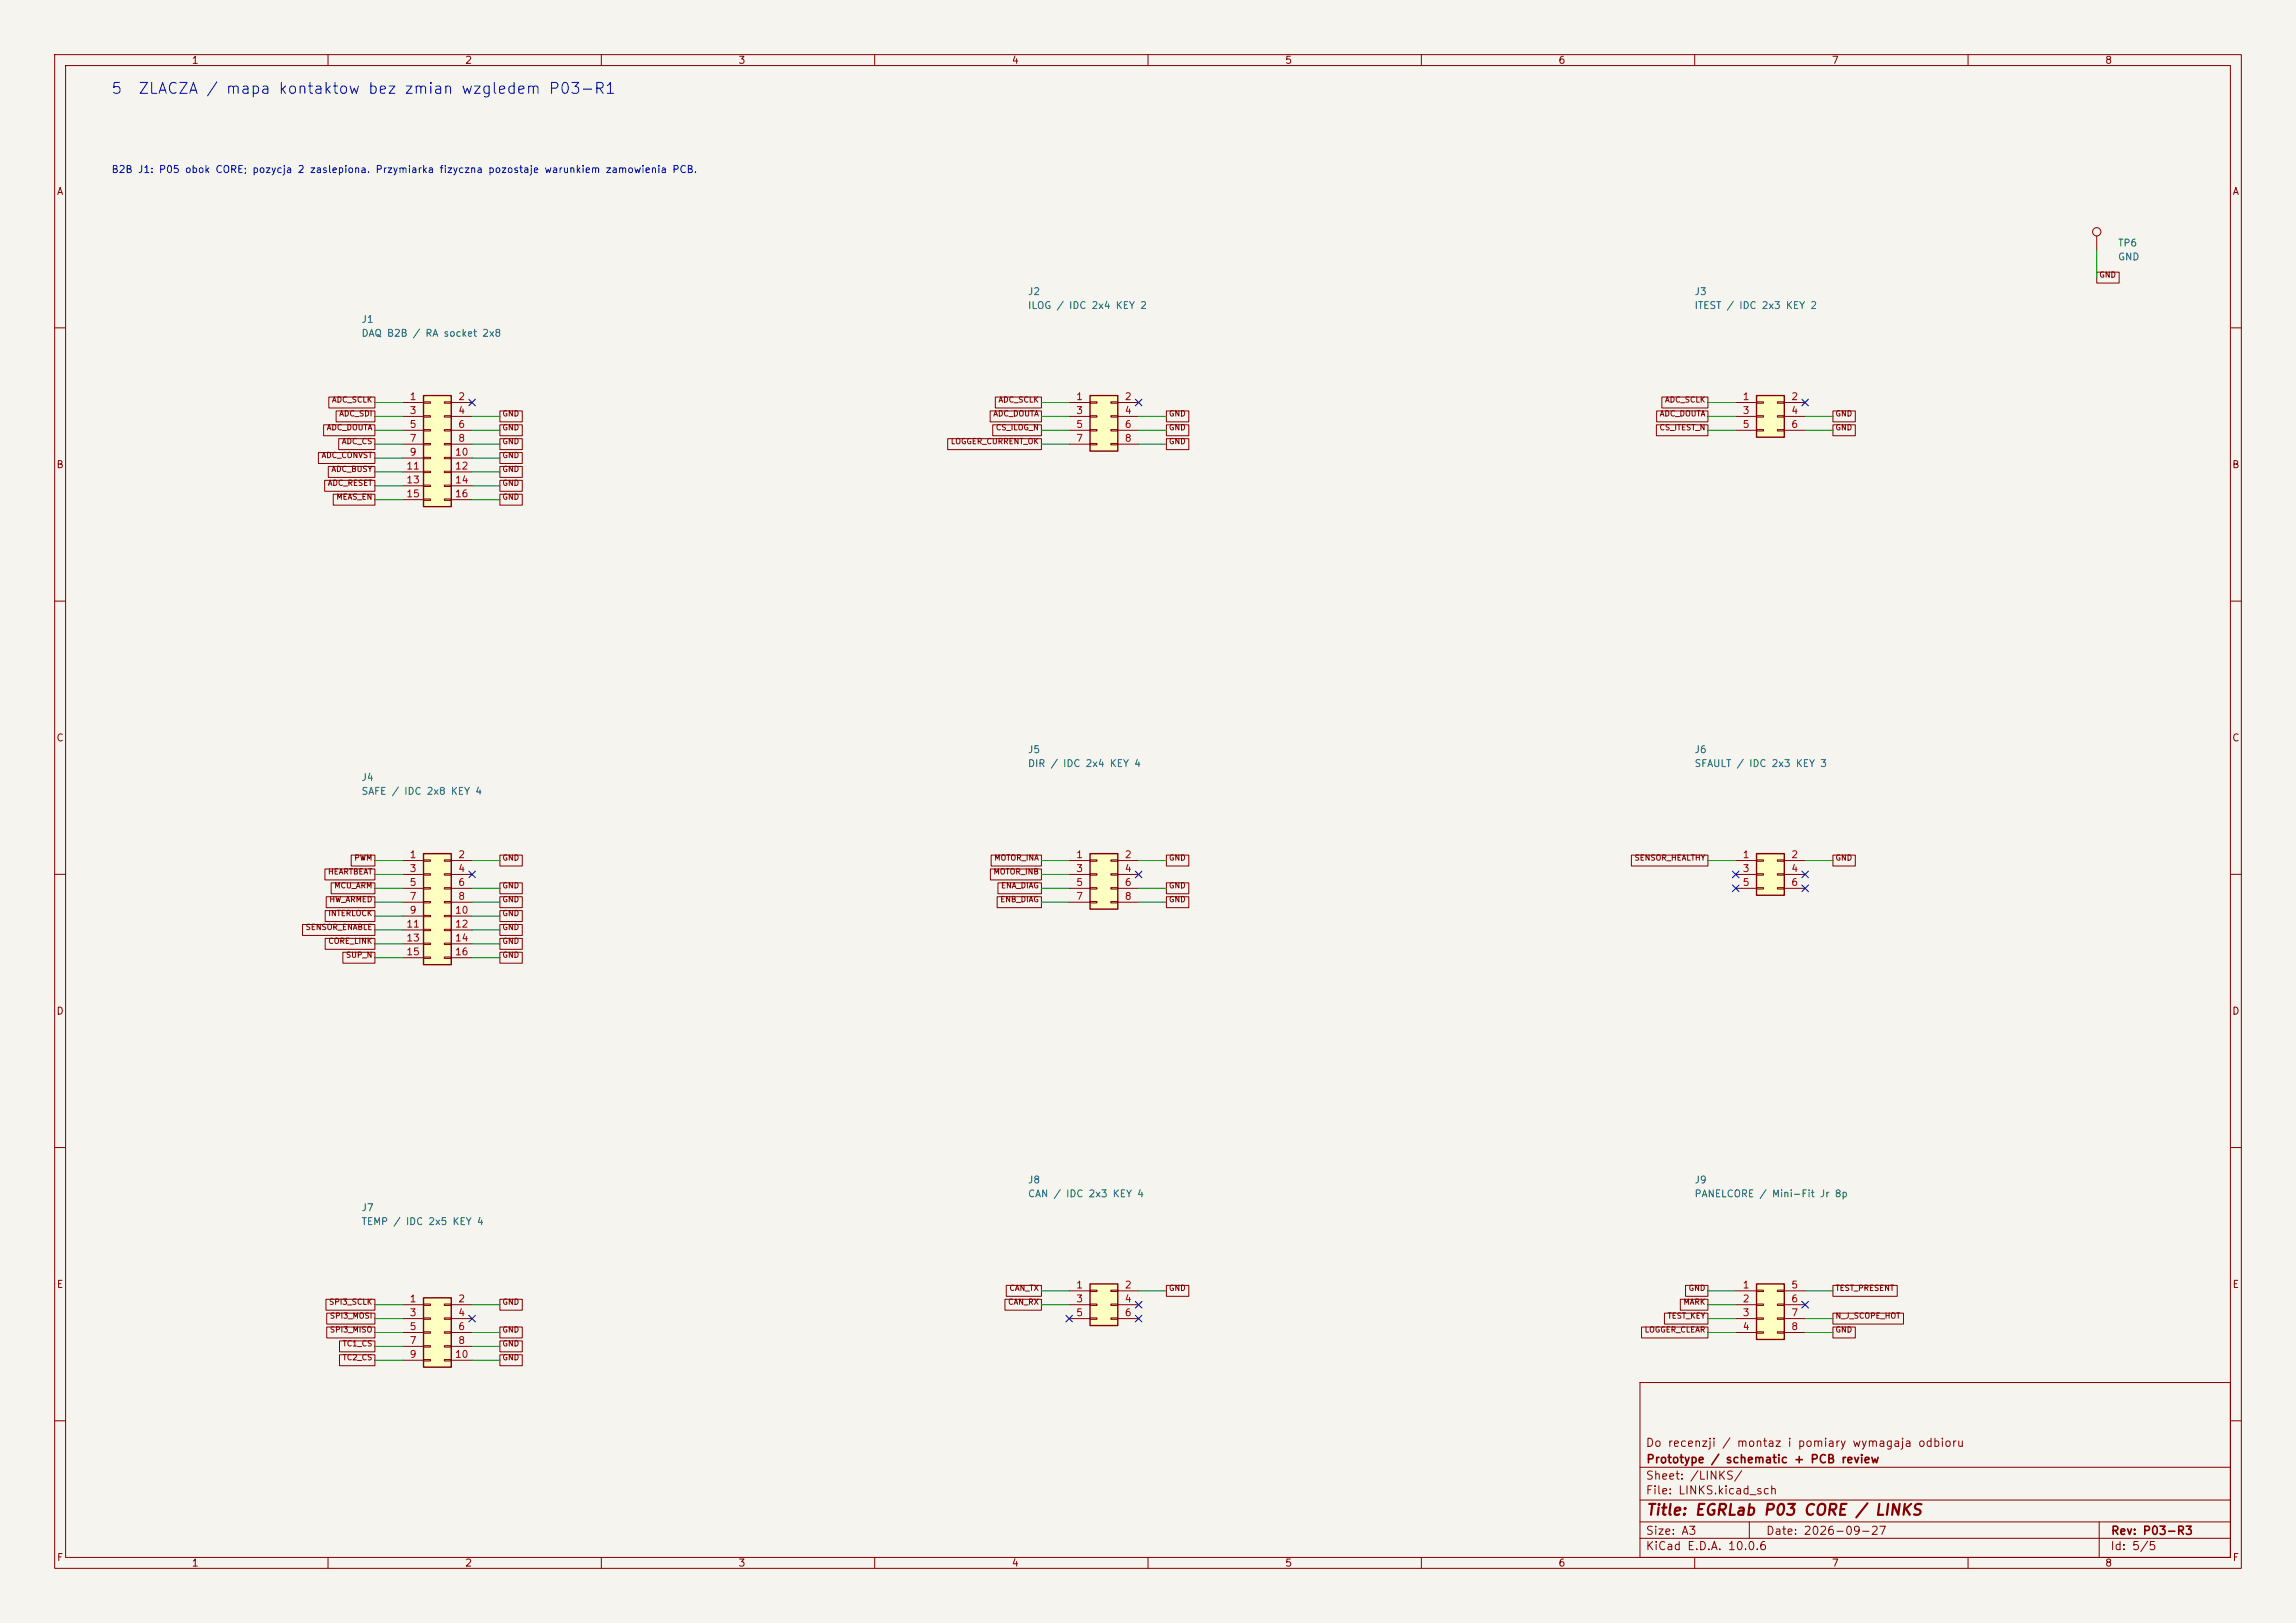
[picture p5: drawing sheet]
<svg xmlns="http://www.w3.org/2000/svg" width="420mm" height="297mm" viewBox="0 0 420 297" stroke-linecap="round" stroke-linejoin="round" font-family="sans-serif">
<defs><g id="words">
<g font-size="2" fill="#0000c2">
<text x="20.2" y="17.7">5</text>
<text x="25.2" y="17.7">ZLACZA / mapa kontaktow bez zmian wzgledem P03-R1</text>
</g>
<text font-size="2" fill="#840000" x="301" y="277.8">Title: EGRLab P03 CORE / LINKS</text>
<g font-size="1.5" fill="#840000">
<text x="300.9" y="265.1">Do recenzji / montaz i pomiary wymagaja odbioru</text>
<text x="301" y="268.1">Prototype / schematic + PCB review</text>
<text x="300.9" y="273.8">File: LINKS.kicad_sch</text>
<text x="300.9" y="271.1">Sheet: /LINKS/</text>
<text x="300.9" y="281.2">Size: A3</text>
<text x="322.9" y="281.2">Date: 2026-09-27</text>
<text x="386" y="281.2">Rev: P03-R3</text>
<text x="300.9" y="284">KiCad E.D.A. 10.0.6</text>
<text x="385.9" y="284">Id: 5/5</text>
</g>
<g font-size="1.3" fill="#840000">
<text x="35" y="12">1</text>
<text x="85" y="12">2</text>
<text x="135" y="12">3</text>
<text x="185" y="12">4</text>
<text x="235" y="12">5</text>
<text x="285" y="12">6</text>
<text x="335" y="12">7</text>
<text x="385" y="12">8</text>
<text x="10.3" y="36">A</text>
<text x="408.3" y="36">A</text>
<text x="10.2" y="86">B</text>
<text x="408.2" y="86">B</text>
<text x="10.2" y="136">C</text>
<text x="408.2" y="136">C</text>
<text x="10.2" y="186">D</text>
<text x="408.2" y="186">D</text>
<text x="10.3" y="236">E</text>
<text x="408.3" y="236">E</text>
<text x="10.3" y="286">F</text>
<text x="35" y="287">1</text>
<text x="85" y="287">2</text>
<text x="135" y="287">3</text>
<text x="185" y="287">4</text>
<text x="235" y="287">5</text>
<text x="285" y="287">6</text>
<text x="335" y="287">7</text>
<text x="385" y="287">8</text>
<text x="408.3" y="286">F</text>
</g>
<text font-size="1.3" fill="#0000c2" x="20.3" y="32">B2B J1: P05 obok CORE; pozycja 2 zaslepiona. Przymiarka fizyczna pozostaje warunkiem zamowienia PCB.</text>
<g font-size="1.3" fill="#006464">
<text x="387.3" y="45.4">TP6</text>
<text x="387.3" y="48">GND</text>
<text x="66" y="59.4">J1</text>
<text x="187.9" y="54.3">J2</text>
<text x="187.9" y="56.8">ILOG / IDC 2x4 KEY 2</text>
<text x="309.9" y="54.3">J3</text>
<text x="309.9" y="56.8">ITEST / IDC 2x3 KEY 2</text>
<text x="66" y="61.9">DAQ B2B / RA socket 2x8</text>
<text x="66" y="143.2">J4</text>
<text x="187.9" y="138.1">J5</text>
<text x="187.9" y="140.7">DIR / IDC 2x4 KEY 4</text>
<text x="309.9" y="138.1">J6</text>
<text x="309.9" y="140.7">SFAULT / IDC 2x3 KEY 3</text>
<text x="66" y="145.7">SAFE / IDC 2x8 KEY 4</text>
<text x="66" y="221.9">J7</text>
<text x="187.9" y="216.9">J8</text>
<text x="187.9" y="219.4">CAN / IDC 2x3 KEY 4</text>
<text x="309.9" y="216.9">J9</text>
<text x="309.9" y="219.4">PANELCORE / Mini-Fit Jr 8p</text>
<text x="66" y="224.5">TEMP / IDC 2x5 KEY 4</text>
</g>
<g font-size="1.3" fill="#a90000">
<text x="74.8" y="73.5">1</text>
<text x="74.8" y="76.1">3</text>
<text x="83.7" y="73.5">2</text>
<text x="83.7" y="76.1">4</text>
<text x="196.8" y="73.5">1</text>
<text x="196.8" y="76.1">3</text>
<text x="205.6" y="73.5">2</text>
<text x="205.6" y="76.1">4</text>
<text x="318.7" y="73.5">1</text>
<text x="318.7" y="76.1">3</text>
<text x="327.6" y="73.5">2</text>
<text x="327.6" y="76.1">4</text>
<text x="74.8" y="78.6">5</text>
<text x="74.8" y="81.1">7</text>
<text x="74.8" y="83.7">9</text>
<text x="83.1" y="83.7">10</text>
<text x="83.7" y="78.6">6</text>
<text x="83.7" y="81.1">8</text>
<text x="196.8" y="78.6">5</text>
<text x="196.8" y="81.1">7</text>
<text x="205.6" y="78.6">6</text>
<text x="205.6" y="81.1">8</text>
<text x="318.7" y="78.6">5</text>
<text x="327.6" y="78.6">6</text>
<text x="74.2" y="86.2">11</text>
<text x="74.2" y="88.8">13</text>
<text x="83.1" y="86.2">12</text>
<text x="83.1" y="88.8">14</text>
<text x="74.2" y="91.3">15</text>
<text x="83.1" y="91.3">16</text>
<text x="74.8" y="157.3">1</text>
<text x="74.8" y="159.9">3</text>
<text x="83.7" y="157.3">2</text>
<text x="83.7" y="159.9">4</text>
<text x="196.8" y="157.3">1</text>
<text x="196.8" y="159.9">3</text>
<text x="205.6" y="157.3">2</text>
<text x="205.6" y="159.9">4</text>
<text x="318.7" y="157.3">1</text>
<text x="318.7" y="159.9">3</text>
<text x="327.6" y="157.3">2</text>
<text x="327.6" y="159.9">4</text>
<text x="74.8" y="162.4">5</text>
<text x="74.8" y="165">7</text>
<text x="74.8" y="167.5">9</text>
<text x="83.1" y="167.5">10</text>
<text x="83.7" y="162.4">6</text>
<text x="83.7" y="165">8</text>
<text x="196.8" y="162.4">5</text>
<text x="196.8" y="165">7</text>
<text x="205.6" y="162.4">6</text>
<text x="205.6" y="165">8</text>
<text x="318.7" y="162.4">5</text>
<text x="327.6" y="162.4">6</text>
<text x="74.2" y="170">11</text>
<text x="74.2" y="172.6">13</text>
<text x="83.1" y="170">12</text>
<text x="83.1" y="172.6">14</text>
<text x="74.2" y="175.1">15</text>
<text x="83.1" y="175.1">16</text>
<text x="74.8" y="238.6">1</text>
<text x="83.7" y="238.6">2</text>
<text x="196.8" y="236.1">1</text>
<text x="196.8" y="238.6">3</text>
<text x="205.6" y="236.1">2</text>
<text x="205.6" y="238.6">4</text>
<text x="318.7" y="236.1">1</text>
<text x="318.7" y="238.6">2</text>
<text x="327.6" y="236.1">5</text>
<text x="327.6" y="238.6">6</text>
<text x="74.8" y="241.2">3</text>
<text x="74.8" y="243.7">5</text>
<text x="83.7" y="241.2">4</text>
<text x="83.7" y="243.7">6</text>
<text x="196.8" y="241.2">5</text>
<text x="205.6" y="241.2">6</text>
<text x="318.7" y="241.2">3</text>
<text x="318.7" y="243.7">4</text>
<text x="327.6" y="241.2">7</text>
<text x="327.6" y="243.7">8</text>
<text x="74.8" y="246.2">7</text>
<text x="74.8" y="248.8">9</text>
<text x="83.1" y="248.8">10</text>
<text x="83.7" y="246.2">8</text>
</g>
<g font-size="1" fill="#840000">
<text x="383.9" y="51">GND</text>
<text x="60.6" y="73.9">ADC_SCLK</text>
<text x="62" y="76.4">ADC_SDI</text>
<text x="91.8" y="76.4">GND</text>
<text x="181.6" y="76.4">ADC_DOUTA</text>
<text x="182.5" y="73.9">ADC_SCLK</text>
<text x="213.7" y="76.4">GND</text>
<text x="303.5" y="76.4">ADC_DOUTA</text>
<text x="304.5" y="73.9">ADC_SCLK</text>
<text x="335.7" y="76.4">GND</text>
<text x="59.7" y="79">ADC_DOUTA</text>
<text x="62.4" y="81.5">ADC_CS</text>
<text x="91.8" y="81.5">GND</text>
<text x="91.8" y="79">GND</text>
<text x="173.8" y="81.5">LOGGER_CURRENT_OK</text>
<text x="182.1" y="79">CS_ILOG_N</text>
<text x="213.7" y="79">GND</text>
<text x="213.7" y="81.5">GND</text>
<text x="303.5" y="79">CS_ITEST_N</text>
<text x="335.7" y="79">GND</text>
<text x="58.7" y="84.1">ADC_CONVST</text>
<text x="59.9" y="89.1">ADC_RESET</text>
<text x="60.5" y="86.6">ADC_BUSY</text>
<text x="91.8" y="84.1">GND</text>
<text x="91.8" y="86.6">GND</text>
<text x="91.8" y="89.1">GND</text>
<text x="61.4" y="91.7">MEAS_EN</text>
<text x="91.8" y="91.7">GND</text>
<text x="59.9" y="160.3">HEARTBEAT</text>
<text x="64.7" y="157.7">PWM</text>
<text x="91.8" y="157.7">GND</text>
<text x="181.6" y="160.3">MOTOR_INB</text>
<text x="181.8" y="157.7">MOTOR_INA</text>
<text x="213.7" y="157.7">GND</text>
<text x="298.9" y="157.7">SENSOR_HEALTHY</text>
<text x="335.7" y="157.7">GND</text>
<text x="60" y="167.9">INTERLOCK</text>
<text x="60.1" y="165.3">HW_ARMED</text>
<text x="61.1" y="162.8">MCU_ARM</text>
<text x="91.8" y="165.3">GND</text>
<text x="91.8" y="162.8">GND</text>
<text x="91.8" y="167.9">GND</text>
<text x="182.9" y="165.3">ENB_DIAG</text>
<text x="183" y="162.8">ENA_DIAG</text>
<text x="213.7" y="162.8">GND</text>
<text x="213.7" y="165.3">GND</text>
<text x="55.8" y="170.4">SENSOR_ENABLE</text>
<text x="60" y="173">CORE_LINK</text>
<text x="91.8" y="170.4">GND</text>
<text x="91.8" y="173">GND</text>
<text x="63.2" y="175.5">SUP_N</text>
<text x="91.8" y="175.5">GND</text>
<text x="60.1" y="239">SPI3_SCLK</text>
<text x="91.8" y="239">GND</text>
<text x="184.3" y="239">CAN_RX</text>
<text x="184.5" y="236.5">CAN_TX</text>
<text x="213.7" y="236.5">GND</text>
<text x="307.8" y="239">MARK</text>
<text x="308.8" y="236.5">GND</text>
<text x="335.7" y="236.5">TEST_PRESENT</text>
<text x="60.2" y="241.5">SPI3_MOSI</text>
<text x="60.2" y="244.1">SPI3_MISO</text>
<text x="91.8" y="244.1">GND</text>
<text x="300.7" y="244.1">LOGGER_CLEAR</text>
<text x="304.9" y="241.5">TEST_KEY</text>
<text x="335.7" y="244.1">GND</text>
<text x="335.7" y="241.5">N_J_SCOPE_HOT</text>
<text x="62.6" y="246.6">TC1_CS</text>
<text x="62.6" y="249.2">TC2_CS</text>
<text x="91.8" y="246.6">GND</text>
<text x="91.8" y="249.2">GND</text>
</g>
</g></defs>
<path d="M0 0h420v297h-420z" fill="#f5f4ef" stroke="#f5f4ef" stroke-width=".18"/>
<g fill="none" stroke="#840000" stroke-width=".18">
<path d="M10 10h400v277h-400zM12 12h396v273h-396zM60 10v2M110 10v2M160 10v2M210 10v2M260 10v2M310 10v2M360 10v2M10 60h2M408 60h2M10 110h2"/>
<path d="M408 110h2M10 160h2M408 160h2M10 210h2M408 210h2M300 253h108v32h-108zM10 260h2M300 278.5h108M300 274.5h108M300 268.5h108M320 278.5v3M384 278.5v6.5"/>
<path d="M408 260h2M60 285v2M110 285v2M160 285v2M210 285v2M260 285v2M300 281.5h108M310 285v2M360 285v2"/>
</g>
<path d="M77.5 72.4h5v20.3h-5z" fill="#ffffc2"/>
<path d="M77.5 72.4h5v20.3h-5z" fill="none" stroke="#840000" stroke-width=".25"/>
<g fill="none" stroke="#840000" stroke-width=".18">
<path d="M73.7 73.7h3.8M73.7 76.2h3.8M73.7 78.7h3.8M77.5 73.5h1.2v.3h-1.2zM77.5 76.1h1.2v.2h-1.2zM77.5 78.6h1.2v.3h-1.2zM81.3 73.5h1.2v.3h-1.2zM81.3 76.1h1.2v.2h-1.2zM81.3 78.6h1.2v.3h-1.2zM82.5 73.7h3.9M82.5 76.2h3.9M82.5 78.7h3.9"/>
<path d="M73.7 81.3h3.8M73.7 83.8h3.8M73.7 86.4h3.8M73.7 88.9h3.8M73.7 91.4h3.8M77.5 81.2h1.2v.2h-1.2zM77.5 83.7h1.2v.2h-1.2zM77.5 86.2h1.2v.3h-1.2zM77.5 88.8h1.2v.2h-1.2zM77.5 91.3h1.2v.3h-1.2zM81.3 81.2h1.2v.2h-1.2zM81.3 83.7h1.2v.2h-1.2z"/>
<path d="M81.3 86.2h1.2v.3h-1.2zM81.3 88.8h1.2v.2h-1.2zM81.3 91.3h1.2v.3h-1.2zM82.5 81.3h3.9M82.5 83.8h3.9M82.5 86.4h3.9M82.5 88.9h3.9M82.5 91.4h3.9"/>
</g>
<path d="M77.5 156.2h5v20.3h-5z" fill="#ffffc2"/>
<path d="M77.5 156.2h5v20.3h-5z" fill="none" stroke="#840000" stroke-width=".25"/>
<g fill="none" stroke="#840000" stroke-width=".18">
<path d="M73.7 157.5h3.8M77.5 157.4h1.2v.2h-1.2zM77.5 159.9h1.2v.2h-1.2zM81.3 157.4h1.2v.2h-1.2zM81.3 159.9h1.2v.2h-1.2zM82.5 157.5h3.9M73.7 160h3.8M73.7 162.6h3.8M73.7 165.1h3.8M73.7 167.6h3.8M73.7 170.2h3.8M73.7 172.7h3.8"/>
<path d="M73.7 175.3h3.8M77.5 162.4h1.2v.3h-1.2zM77.5 165h1.2v.2h-1.2zM77.5 167.5h1.2v.3h-1.2zM77.5 170.1h1.2v.2h-1.2zM77.5 172.6h1.2v.2h-1.2zM77.5 175.1h1.2v.3h-1.2zM81.3 162.4h1.2v.3h-1.2zM81.3 165h1.2v.2h-1.2zM81.3 167.5h1.2v.3h-1.2zM81.3 170.1h1.2v.2h-1.2zM81.3 172.6h1.2v.2h-1.2z"/>
<path d="M81.3 175.1h1.2v.3h-1.2zM82.5 160h3.9M82.5 162.6h3.9M82.5 165.1h3.9M82.5 167.6h3.9M82.5 170.2h3.9M82.5 172.7h3.9M82.5 175.3h3.9"/>
</g>
<path d="M199.4 156.2h5.1v10.2h-5.1z" fill="#ffffc2"/>
<path d="M199.4 156.2h5.1v10.2h-5.1z" fill="none" stroke="#840000" stroke-width=".25"/>
<g fill="none" stroke="#840000" stroke-width=".18">
<path d="M383.5 43.2v2.5M195.6 157.5h3.8M199.4 157.4h1.3v.2h-1.3zM199.4 159.9h1.3v.2h-1.3zM203.2 157.4h1.3v.2h-1.3zM203.2 159.9h1.3v.2h-1.3zM204.5 157.5h3.8M195.6 160h3.8M195.6 162.6h3.8M195.6 165.1h3.8M199.4 162.4h1.3v.3h-1.3zM199.4 165h1.3v.2h-1.3z"/>
<path d="M203.2 162.4h1.3v.3h-1.3zM203.2 165h1.3v.2h-1.3zM204.5 160h3.8M204.5 162.6h3.8M204.5 165.1h3.8"/>
<circle cx="383.5" cy="42.4" r=".76"/>
</g>
<path d="M199.4 72.4h5.1v10.2h-5.1z" fill="#ffffc2"/>
<path d="M199.4 72.4h5.1v10.2h-5.1z" fill="none" stroke="#840000" stroke-width=".25"/>
<g fill="none" stroke="#840000" stroke-width=".18">
<path d="M195.6 73.7h3.8M195.6 76.2h3.8M195.6 78.7h3.8M199.4 73.5h1.3v.3h-1.3zM199.4 76.1h1.3v.2h-1.3zM199.4 78.6h1.3v.3h-1.3zM203.2 73.5h1.3v.3h-1.3zM203.2 76.1h1.3v.2h-1.3zM203.2 78.6h1.3v.3h-1.3zM204.5 73.7h3.8M204.5 76.2h3.8M204.5 78.7h3.8"/>
<path d="M195.6 81.3h3.8M199.4 81.2h1.3v.2h-1.3zM203.2 81.2h1.3v.2h-1.3zM204.5 81.3h3.8"/>
</g>
<path d="M321.3 72.4h5.1v7.6h-5.1z" fill="#ffffc2"/>
<path d="M321.3 72.4h5.1v7.6h-5.1z" fill="none" stroke="#840000" stroke-width=".25"/>
<path d="M317.5 73.7h3.8M317.5 76.2h3.8M317.5 78.7h3.8M321.3 73.5h1.3v.3h-1.3zM321.3 76.1h1.3v.2h-1.3zM321.3 78.6h1.3v.3h-1.3zM325.1 73.5h1.3v.3h-1.3zM325.1 76.1h1.3v.2h-1.3zM325.1 78.6h1.3v.3h-1.3zM326.4 73.7h3.8M326.4 76.2h3.8M326.4 78.7h3.8" fill="none" stroke="#840000" stroke-width=".18"/>
<path d="M199.4 234.9h5.1v7.7h-5.1z" fill="#ffffc2"/>
<path d="M199.4 234.9h5.1v7.7h-5.1z" fill="none" stroke="#840000" stroke-width=".25"/>
<path d="M195.6 236.2h3.8M195.6 238.8h3.8M199.4 236.1h1.3v.2h-1.3zM199.4 238.6h1.3v.3h-1.3zM203.2 236.1h1.3v.2h-1.3zM203.2 238.6h1.3v.3h-1.3zM204.5 236.2h3.8M204.5 238.8h3.8M195.6 241.3h3.8M199.4 241.2h1.3v.2h-1.3zM203.2 241.2h1.3v.2h-1.3zM204.5 241.3h3.8" fill="none" stroke="#840000" stroke-width=".18"/>
<path d="M77.5 237.5h5v12.7h-5z" fill="#ffffc2"/>
<path d="M77.5 237.5h5v12.7h-5z" fill="none" stroke="#840000" stroke-width=".25"/>
<g fill="none" stroke="#840000" stroke-width=".18">
<path d="M73.7 238.8h3.8M77.5 238.6h1.2v.3h-1.2zM81.3 238.6h1.2v.3h-1.2zM82.5 238.8h3.9M73.7 241.3h3.8M73.7 243.8h3.8M73.7 246.4h3.8M73.7 248.9h3.8M77.5 241.2h1.2v.2h-1.2zM77.5 243.7h1.2v.3h-1.2zM77.5 246.3h1.2v.2h-1.2zM77.5 248.8h1.2v.2h-1.2z"/>
<path d="M81.3 241.2h1.2v.2h-1.2zM81.3 243.7h1.2v.3h-1.2zM81.3 246.3h1.2v.2h-1.2zM81.3 248.8h1.2v.2h-1.2zM82.5 241.3h3.9M82.5 243.8h3.9M82.5 246.4h3.9M82.5 248.9h3.9"/>
</g>
<path d="M321.3 156.2h5.1v7.6h-5.1z" fill="#ffffc2"/>
<path d="M321.3 156.2h5.1v7.6h-5.1z" fill="none" stroke="#840000" stroke-width=".25"/>
<path d="M317.5 157.5h3.8M321.3 157.4h1.3v.2h-1.3zM321.3 159.9h1.3v.2h-1.3zM325.1 157.4h1.3v.2h-1.3zM325.1 159.9h1.3v.2h-1.3zM326.4 157.5h3.8M317.5 160h3.8M317.5 162.6h3.8M321.3 162.4h1.3v.3h-1.3zM325.1 162.4h1.3v.3h-1.3zM326.4 160h3.8M326.4 162.6h3.8" fill="none" stroke="#840000" stroke-width=".18"/>
<path d="M321.3 234.9h5.1v10.2h-5.1z" fill="#ffffc2"/>
<path d="M321.3 234.9h5.1v10.2h-5.1z" fill="none" stroke="#840000" stroke-width=".25"/>
<g fill="none" stroke="#840000" stroke-width=".18">
<path d="M383.5 49.8h4.1v2h-4.1zM59.2 77.7h9.4v2h-9.4zM60.1 72.7h8.5v2h-8.5zM61.5 75.2h7.1v2h-7.1zM91.4 75.2h4.1v2h-4.1zM91.4 77.7h4.1v2h-4.1zM181.1 75.2h9.4v2h-9.4zM181.6 77.7h8.9v2h-8.9zM182.1 72.7h8.4v2h-8.4zM213.4 77.7h4.1v2h-4.1zM213.4 75.2h4.1v2h-4.1zM303 77.7h9.4v2h-9.4z"/>
<path d="M303 75.2h9.4v2h-9.4zM304 72.7h8.4v2h-8.4zM335.3 75.2h4.1v2h-4.1zM335.3 77.7h4.1v2h-4.1zM58.2 82.8h10.4v2h-10.4zM59.4 87.9h9.2v2h-9.2zM60.1 85.4h8.5v2h-8.5zM61 90.4h7.6v2h-7.6zM62 80.3h6.6v2h-6.6zM91.4 80.3h4.1v2h-4.1zM91.4 82.8h4.1v2h-4.1zM91.4 85.4h4.1v2h-4.1z"/>
<path d="M91.4 87.9h4.1v2h-4.1zM91.4 90.4h4.1v2h-4.1zM173.4 80.3h17.1v2h-17.1zM213.4 80.3h4.1v2h-4.1zM59.4 159h9.2v2h-9.2zM64.2 156.5h4.4v2h-4.4zM91.4 156.5h4.1v2h-4.1zM181.2 159h9.3v2h-9.3zM181.3 156.5h9.2v2h-9.2zM213.4 156.5h4.1v2h-4.1zM298.4 156.5h14v2h-14zM335.3 156.5h4.1v2h-4.1z"/>
<path d="M55.3 169.2h13.3v2h-13.3zM59.5 171.7h9.1v2h-9.1zM59.5 166.6h9.1v2h-9.1zM59.7 164.1h8.9v2h-8.9zM60.6 161.6h8v2h-8zM62.7 174.3h5.9v2h-5.9zM91.4 164.1h4.1v2h-4.1zM91.4 161.6h4.1v2h-4.1zM91.4 169.2h4.1v2h-4.1zM91.4 174.3h4.1v2h-4.1zM91.4 166.6h4.1v2h-4.1zM91.4 171.7h4.1v2h-4.1z"/>
<path d="M182.4 164.1h8.1v2h-8.1zM182.5 161.6h8v2h-8zM213.4 161.6h4.1v2h-4.1zM213.4 164.1h4.1v2h-4.1zM59.6 237.8h9v2h-9zM91.4 237.8h4.1v2h-4.1zM183.8 237.8h6.7v2h-6.7zM184.1 235.2h6.4v2h-6.4zM213.4 235.2h4.1v2h-4.1zM307.4 237.8h5v2h-5zM308.3 235.2h4.1v2h-4.1zM317.5 236.2h3.8"/>
<path d="M317.5 238.8h3.8M321.3 236.1h1.3v.2h-1.3zM321.3 238.6h1.3v.3h-1.3zM325.1 236.1h1.3v.2h-1.3zM325.1 238.6h1.3v.3h-1.3zM326.4 236.2h3.8M326.4 238.8h3.8M335.3 235.2h11.7v2h-11.7zM59.8 240.3h8.8v2h-8.8zM59.8 242.8h8.8v2h-8.8zM62.1 245.4h6.5v2h-6.5zM62.1 247.9h6.5v2h-6.5z"/>
<path d="M91.4 242.8h4.1v2h-4.1zM91.4 245.4h4.1v2h-4.1zM91.4 247.9h4.1v2h-4.1zM300.3 242.8h12.1v2h-12.1zM304.5 240.3h7.9v2h-7.9zM317.5 241.3h3.8M317.5 243.8h3.8M321.3 241.2h1.3v.2h-1.3zM321.3 243.7h1.3v.3h-1.3zM325.1 241.2h1.3v.2h-1.3zM325.1 243.7h1.3v.3h-1.3zM326.4 241.3h3.8"/>
<path d="M326.4 243.8h3.8M335.3 242.8h4.1v2h-4.1zM335.3 240.3h12.9v2h-12.9z"/>
</g>
<g fill="none" stroke="#009600" stroke-width=".18">
<path d="M383.5 45.7v5.1M68.6 78.7h5.1M68.6 76.2h5.1M68.6 73.7h5.1M86.4 78.7h5M86.4 76.2h5M190.5 78.7h5.1M190.5 76.2h5.1M190.5 73.7h5.1M208.3 78.7h5.1M208.3 76.2h5.1M312.4 78.7h5.1"/>
<path d="M312.4 76.2h5.1M312.4 73.7h5.1M330.2 78.7h5.1M330.2 76.2h5.1M68.6 81.3h5.1M68.6 86.4h5.1M68.6 83.8h5.1M68.6 88.9h5.1M68.6 91.4h5.1M86.4 81.3h5M86.4 86.4h5M86.4 83.8h5"/>
<path d="M86.4 88.9h5M86.4 91.4h5M190.5 81.3h5.1M208.3 81.3h5.1M68.6 157.5h5.1M86.4 157.5h5M190.5 157.5h5.1M208.3 157.5h5.1M312.4 157.5h5.1M330.2 157.5h5.1M68.6 167.6h5.1M68.6 165.1h5.1"/>
<path d="M68.6 162.6h5.1M68.6 170.2h5.1M68.6 172.7h5.1M68.6 175.3h5.1M68.6 160h5.1M86.4 167.6h5M86.4 165.1h5M86.4 162.6h5M86.4 170.2h5M86.4 172.7h5M86.4 175.3h5M190.5 165.1h5.1"/>
<path d="M190.5 162.6h5.1M190.5 160h5.1M208.3 165.1h5.1M208.3 162.6h5.1M68.6 238.8h5.1M86.4 238.8h5M190.5 238.8h5.1M190.5 236.2h5.1M208.3 236.2h5.1M312.4 238.8h5.1M312.4 236.2h5.1M330.2 236.2h5.1"/>
<path d="M68.6 243.8h5.1M68.6 248.9h5.1M68.6 241.3h5.1M68.6 246.4h5.1M86.4 243.8h5M86.4 248.9h5M86.4 246.4h5M312.4 243.8h5.1M312.4 241.3h5.1M330.2 243.8h5.1M330.2 241.3h5.1"/>
</g>
<g fill="none" stroke="#000084" stroke-width=".18">
<path d="M85.8 73.1l1.2 1.2M87 73.1l-1.2 1.2M207.7 73.1l1.2 1.2M208.9 73.1l-1.2 1.2M329.6 73.1l1.2 1.2M330.8 73.1l-1.2 1.2M85.8 159.4l1.2 1.2M87 159.4l-1.2 1.2M207.7 159.4l1.2 1.2M208.9 159.4l-1.2 1.2M316.9 159.4l1.2 1.2M318.1 159.4l-1.2 1.2"/>
<path d="M329.6 159.4l1.2 1.2M330.8 159.4l-1.2 1.2M316.9 162l1.2 1.2M318.1 162l-1.2 1.2M329.6 162l1.2 1.2M330.8 162l-1.2 1.2M207.7 238.2l1.2 1.2M208.9 238.2l-1.2 1.2M329.6 238.2l1.2 1.2M330.8 238.2l-1.2 1.2M85.8 240.7l1.2 1.2M87 240.7l-1.2 1.2"/>
<path d="M195 240.7l1.2 1.2M196.2 240.7l-1.2 1.2M207.7 240.7l1.2 1.2M208.9 240.7l-1.2 1.2"/>
</g>
<use href="#words"/>
</svg>
